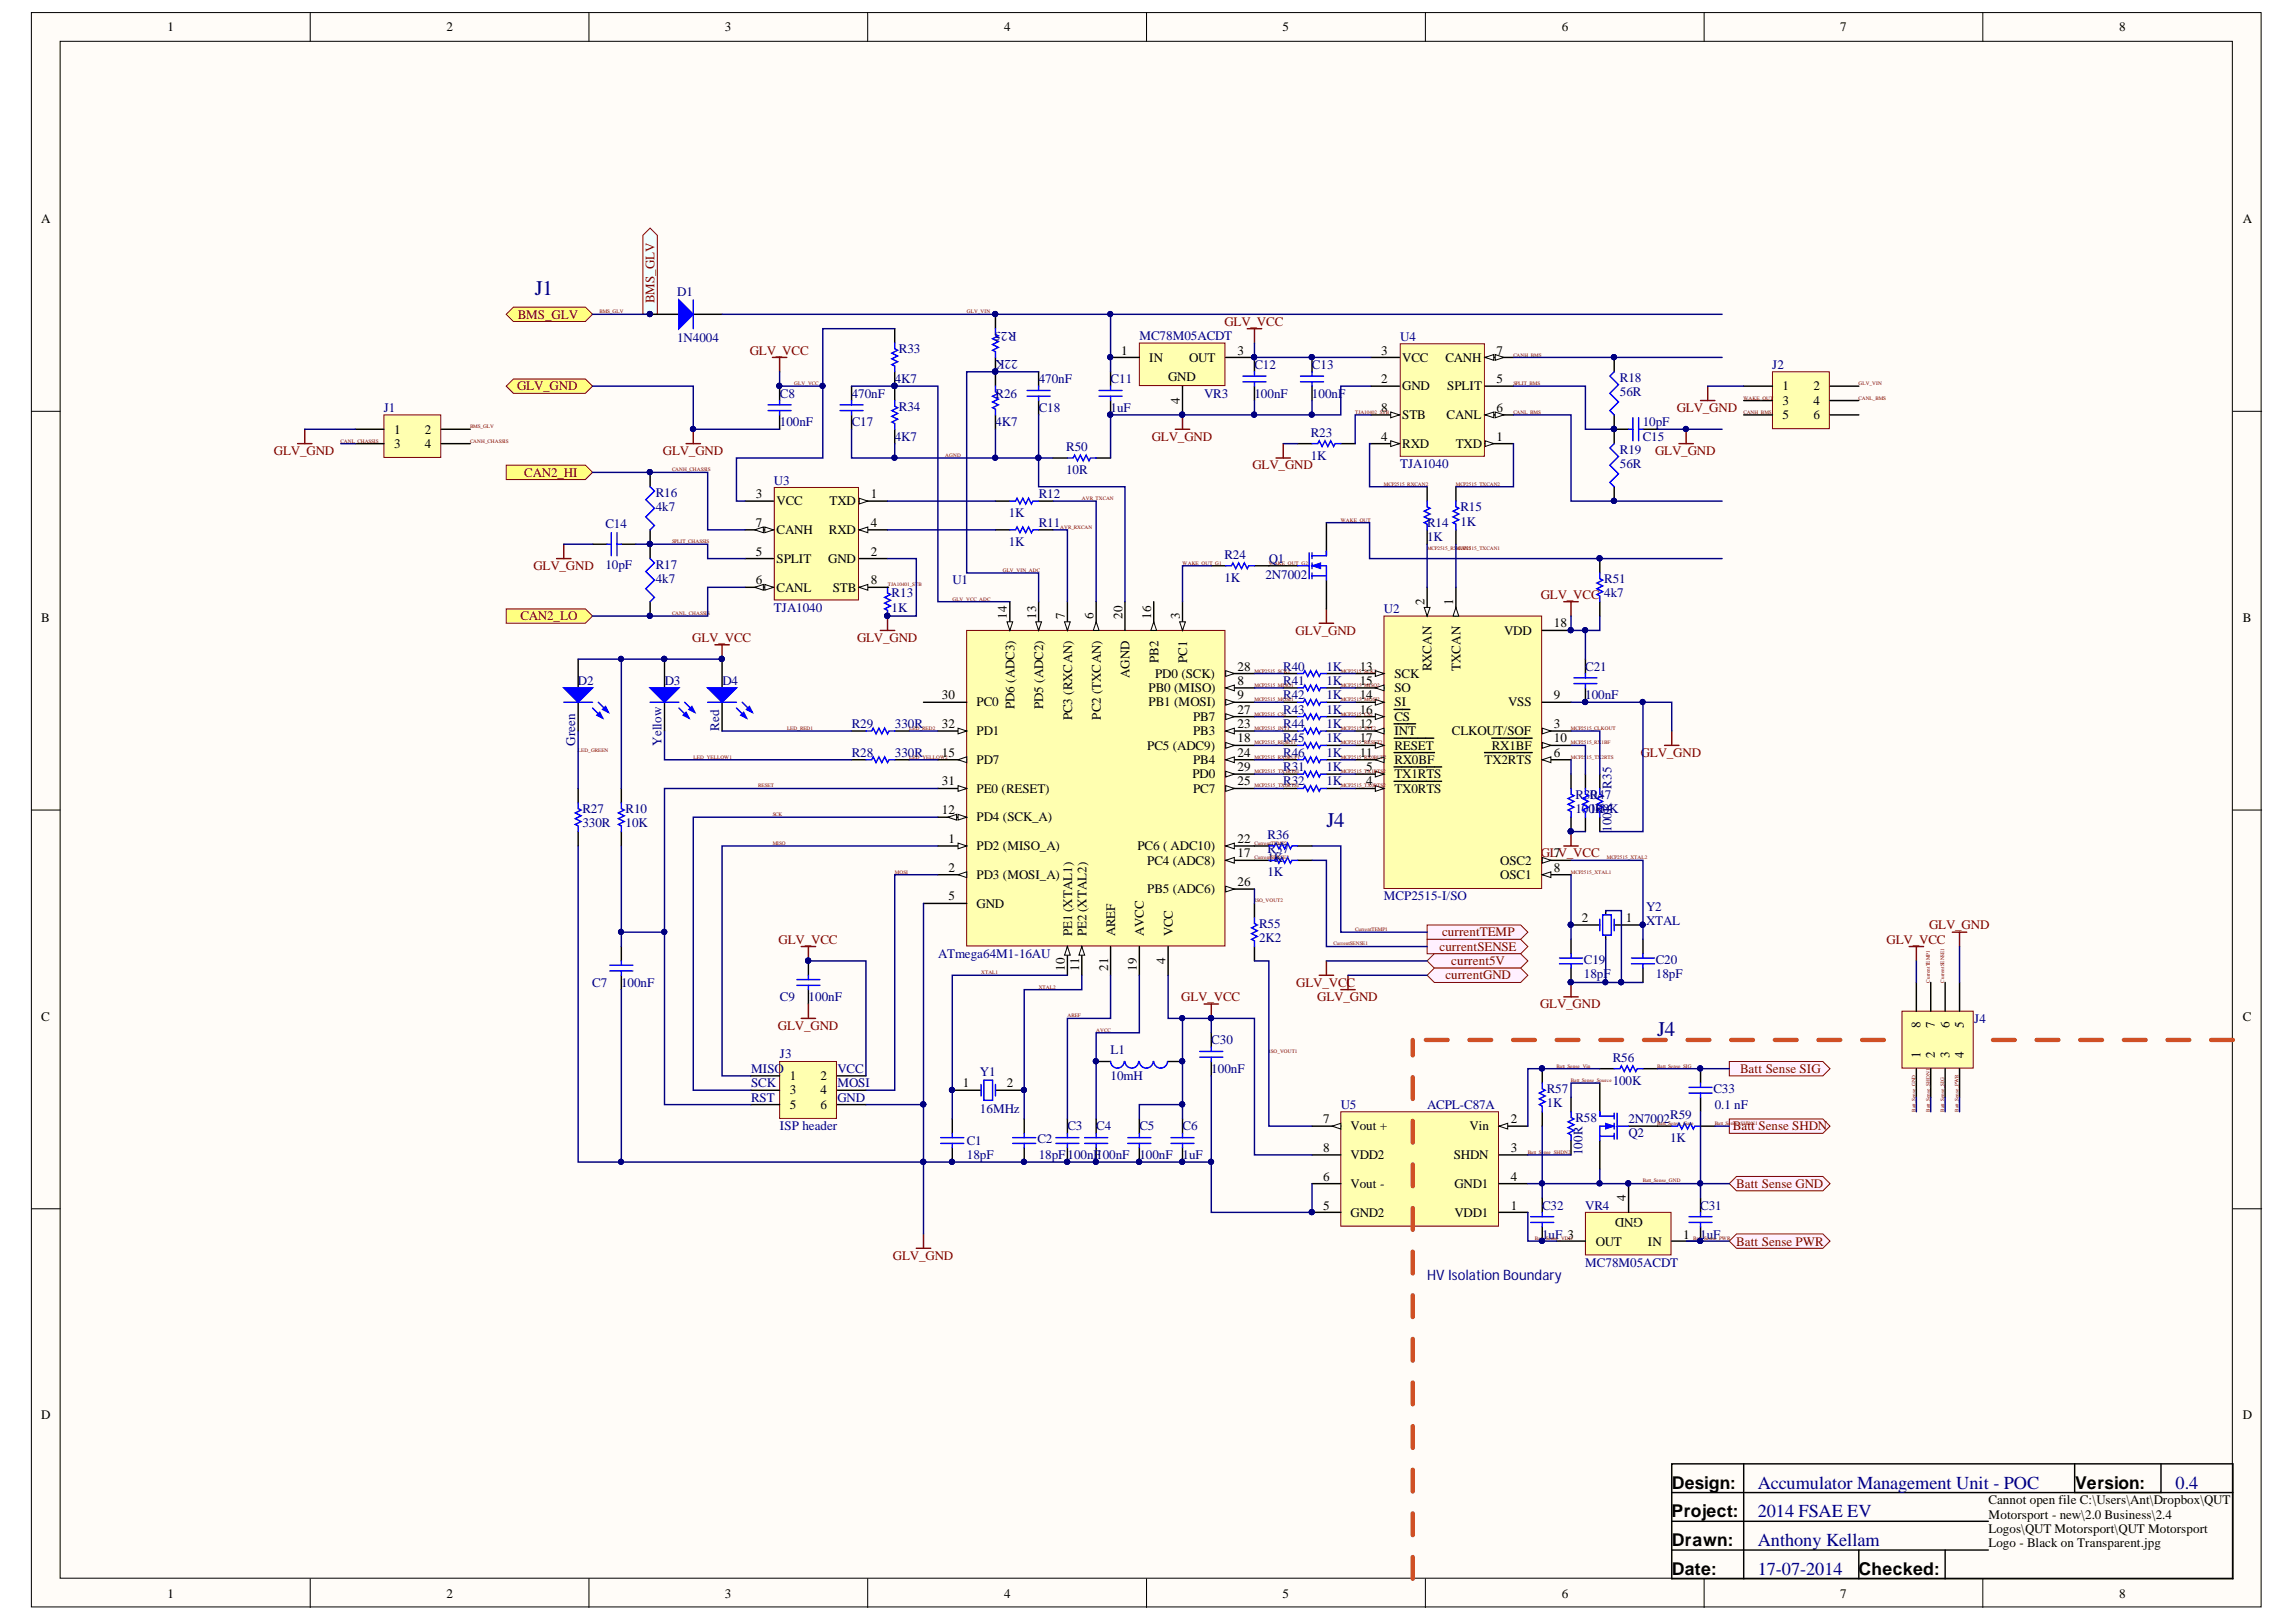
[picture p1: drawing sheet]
<svg xmlns="http://www.w3.org/2000/svg" width="297mm" height="210mm" viewBox="0 0 297 210" stroke-linecap="round" stroke-linejoin="round" font-family="sans-serif">
<defs><g id="words">
<g font-size="2.7" fill="#000080">
<text x="69.2" y="38.2">J1</text>
<text x="171.6" y="107.1">J4</text>
<text x="214.4" y="134">J4</text>
</g>
<g font-size="2.4" fill="#000080">
<text x="227.4" y="196.4">2014 FSAE EV</text>
<text x="227.4" y="192.7">Accumulator Management Unit - POC</text>
<text x="281.5" y="192.7">0.4</text>
<text x="227.4" y="200.1">Anthony Kellam</text>
<text x="227.4" y="203.8">17-07-2014</text>
</g>
<g font-size="2.3">
<text x="216.2" y="196.4">Project:</text>
<text x="216.2" y="192.7">Design:</text>
<text x="268.4" y="192.7">Version:</text>
<text x="216.2" y="200.1">Drawn:</text>
<text x="216.2" y="203.8">Date:</text>
<text x="240.4" y="203.8">Checked:</text>
</g>
<text font-size="1.9" fill="#000080" x="184.6" y="165.7">HV Isolation Boundary</text>
<g font-size="1.7">
<text x="21.7" y="4.1">1</text>
<text x="57.8" y="4.1">2</text>
<text x="93.8" y="4.1">3</text>
<text x="129.9" y="4.1">4</text>
<text x="165.9" y="4.1">5</text>
<text x="202" y="4.1">6</text>
<text x="238.1" y="4.1">7</text>
<text x="274.2" y="4.1">8</text>
<text x="5.3" y="28.9">A</text>
<text x="290.2" y="28.9">A</text>
<text x="145" y="45.9">1</text>
<text x="148.7" y="46.8">IN</text>
<text x="153.8" y="46.8">OUT</text>
<text x="160.1" y="45.9">3</text>
<text x="178.7" y="45.9">3</text>
<text x="181.4" y="46.8">VCC</text>
<text x="187" y="46.8">CANH</text>
<text x="193.6" y="45.9">7</text>
<text x="151.1" y="49.3">GND</text>
<text x="152.7" y="52.3" transform="rotate(-90 152.7 52.3)">4</text>
<text x="178.7" y="49.6">2</text>
<text x="178.7" y="53.3">8</text>
<text x="181.4" y="50.5">GND</text>
<text x="187.2" y="50.5">SPLIT</text>
<text x="193.6" y="49.6">5</text>
<text x="193.6" y="53.3">6</text>
<text x="230.6" y="50.5">1</text>
<text x="230.6" y="52.4">3</text>
<text x="234.6" y="50.5">2</text>
<text x="234.6" y="52.4">4</text>
<text x="51" y="56.1">1</text>
<text x="51" y="58">3</text>
<text x="55" y="56.1">2</text>
<text x="55" y="58">4</text>
<text x="178.7" y="57">4</text>
<text x="181.4" y="54.3">STB</text>
<text x="181.4" y="58">RXD</text>
<text x="187.2" y="54.3">CANL</text>
<text x="188.3" y="58">TXD</text>
<text x="193.6" y="57">1</text>
<text x="230.6" y="54.3">5</text>
<text x="234.6" y="54.3">6</text>
<text x="97.8" y="64.5">3</text>
<text x="100.5" y="65.4">VCC</text>
<text x="107.3" y="65.4">TXD</text>
<text x="112.6" y="64.5">1</text>
<text x="97.8" y="68.2">7</text>
<text x="97.8" y="71.9">5</text>
<text x="100.5" y="69.1">CANH</text>
<text x="107.2" y="69.1">RXD</text>
<text x="112.6" y="71.9">2</text>
<text x="112.6" y="68.2">4</text>
<text x="97.8" y="75.6">6</text>
<text x="100.5" y="72.8">SPLIT</text>
<text x="100.5" y="76.6">CANL</text>
<text x="107.2" y="72.8">GND</text>
<text x="107.7" y="76.6">STB</text>
<text x="112.6" y="75.6">8</text>
<text x="5.3" y="80.5">B</text>
<text x="130.2" y="80.1" transform="rotate(-90 130.2 80.1)">14</text>
<text x="134" y="80.1" transform="rotate(-90 134 80.1)">13</text>
<text x="137.8" y="80.1" transform="rotate(-90 137.8 80.1)">7</text>
<text x="141.5" y="80.1" transform="rotate(-90 141.5 80.1)">6</text>
<text x="145.2" y="80.1" transform="rotate(-90 145.2 80.1)">20</text>
<text x="148.9" y="80.1" transform="rotate(-90 148.9 80.1)">16</text>
<text x="152.7" y="80.1" transform="rotate(-90 152.7 80.1)">3</text>
<text x="184.3" y="78.2" transform="rotate(-90 184.3 78.2)">2</text>
<text x="188" y="78.2" transform="rotate(-90 188 78.2)">1</text>
<text x="194.6" y="82.1">VDD</text>
<text x="201" y="81.2">18</text>
<text x="290.2" y="80.5">B</text>
<text x="146.1" y="87.7" transform="rotate(-90 146.1 87.7)">AGND</text>
<text x="148.6" y="89.6">PB0 (MISO)</text>
<text x="149.4" y="87.7">PD0 (SCK)</text>
<text x="149.9" y="85.8" transform="rotate(-90 149.9 85.8)">PB2</text>
<text x="153.6" y="85.8" transform="rotate(-90 153.6 85.8)">PC1</text>
<text x="160.1" y="88.6">8</text>
<text x="160.1" y="86.8">28</text>
<text x="175.9" y="86.8">13</text>
<text x="175.9" y="88.6">15</text>
<text x="180.4" y="87.7">SCK</text>
<text x="180.4" y="89.6">SO</text>
<text x="185.2" y="86.9" transform="rotate(-90 185.2 86.9)">RXCAN</text>
<text x="188.9" y="86.8" transform="rotate(-90 188.9 86.8)">TXCAN</text>
<text x="121.9" y="94.2">32</text>
<text x="121.9" y="90.5">30</text>
<text x="126.4" y="95.1">PD1</text>
<text x="126.4" y="91.4">PC0</text>
<text x="131.3" y="91.8" transform="rotate(-90 131.3 91.8)">PD6 (ADC3)</text>
<text x="135" y="91.8" transform="rotate(-90 135 91.8)">PD5 (ADC2)</text>
<text x="138.7" y="93.2" transform="rotate(-90 138.7 93.2)">PC3 (RXCAN)</text>
<text x="142.4" y="93.1" transform="rotate(-90 142.4 93.1)">PC2 (TXCAN)</text>
<text x="148.6" y="91.4">PB1 (MOSI)</text>
<text x="154.3" y="95.1">PB3</text>
<text x="154.3" y="93.3">PB7</text>
<text x="160.1" y="90.5">9</text>
<text x="160.1" y="94.2">23</text>
<text x="160.1" y="92.4">27</text>
<text x="175.9" y="94.2">12</text>
<text x="175.9" y="90.5">14</text>
<text x="175.9" y="92.4">16</text>
<text x="180.4" y="95.1">INT</text>
<text x="180.4" y="91.4">SI</text>
<text x="180.4" y="93.3">CS</text>
<text x="187.8" y="95.1">CLKOUT/SOF</text>
<text x="195.1" y="91.4">VSS</text>
<text x="201" y="94.2">3</text>
<text x="201" y="90.5">9</text>
<text x="121.9" y="101.7">31</text>
<text x="121.9" y="97.9">15</text>
<text x="126.4" y="98.9">PD7</text>
<text x="148.4" y="97">PC5 (ADC9)</text>
<text x="154.3" y="100.7">PD0</text>
<text x="154.3" y="98.9">PB4</text>
<text x="160.1" y="99.8">29</text>
<text x="160.1" y="96.1">18</text>
<text x="160.1" y="97.9">24</text>
<text x="160.1" y="101.7">25</text>
<text x="175.9" y="97.9">11</text>
<text x="175.9" y="96.1">17</text>
<text x="176.8" y="101.7">4</text>
<text x="176.8" y="99.8">5</text>
<text x="180.4" y="100.7">TX1RTS</text>
<text x="180.4" y="98.9">RX0BF</text>
<text x="180.4" y="97">RESET</text>
<text x="192.1" y="98.9">TX2RTS</text>
<text x="193" y="97">RX1BF</text>
<text x="201" y="97.9">6</text>
<text x="201" y="96.1">10</text>
<text x="121.9" y="105.4">12</text>
<text x="126.4" y="102.6">PE0 (RESET)</text>
<text x="126.4" y="106.3">PD4 (SCK_A)</text>
<text x="154.3" y="102.6">PC7</text>
<text x="180.4" y="102.6">TX0RTS</text>
<text x="122.7" y="109.1">1</text>
<text x="122.7" y="112.8">2</text>
<text x="126.4" y="110">PD2 (MISO_A)</text>
<text x="126.4" y="113.7">PD3 (MOSI_A)</text>
<text x="147.2" y="110">PC6 ( ADC10)</text>
<text x="148.4" y="111.9">PC4 (ADC8)</text>
<text x="160.1" y="110.9">17</text>
<text x="160.1" y="109.1">22</text>
<text x="194.1" y="111.9">OSC2</text>
<text x="194.1" y="113.7">OSC1</text>
<text x="201" y="112.8">8</text>
<text x="122.7" y="116.5">5</text>
<text x="126.4" y="117.5">GND</text>
<text x="148.4" y="115.6">PB5 (ADC6)</text>
<text x="160.1" y="114.7">26</text>
<text x="204.7" y="119.3">2</text>
<text x="210.3" y="119.3">1</text>
<text x="137.8" y="125.6" transform="rotate(-90 137.8 125.6)">10</text>
<text x="138.7" y="121.2" transform="rotate(-90 138.7 121.2)">PE1 (XTAL1)</text>
<text x="139.6" y="125.6" transform="rotate(-90 139.6 125.6)">11</text>
<text x="140.6" y="121.2" transform="rotate(-90 140.6 121.2)">PE2 (XTAL2)</text>
<text x="143.3" y="125.6" transform="rotate(-90 143.3 125.6)">21</text>
<text x="144.3" y="121.2" transform="rotate(-90 144.3 121.2)">AREF</text>
<text x="147.1" y="125.6" transform="rotate(-90 147.1 125.6)">19</text>
<text x="148" y="121.2" transform="rotate(-90 148 121.2)">AVCC</text>
<text x="150.8" y="124.8" transform="rotate(-90 150.8 124.8)">4</text>
<text x="151.7" y="121.2" transform="rotate(-90 151.7 121.2)">VCC</text>
<text x="5.3" y="132.2">C</text>
<text x="248.5" y="137" transform="rotate(-90 248.5 137)">1</text>
<text x="248.5" y="133" transform="rotate(-90 248.5 133)">8</text>
<text x="250.3" y="137" transform="rotate(-90 250.3 137)">2</text>
<text x="250.3" y="133" transform="rotate(-90 250.3 133)">7</text>
<text x="252.2" y="137" transform="rotate(-90 252.2 137)">3</text>
<text x="252.2" y="133" transform="rotate(-90 252.2 133)">6</text>
<text x="254.1" y="137" transform="rotate(-90 254.1 137)">4</text>
<text x="254.1" y="133" transform="rotate(-90 254.1 133)">5</text>
<text x="290.2" y="132.2">C</text>
<text x="102.2" y="139.8">1</text>
<text x="102.2" y="141.6">3</text>
<text x="102.2" y="143.5">5</text>
<text x="106.1" y="139.8">2</text>
<text x="106.1" y="141.6">4</text>
<text x="106.1" y="143.5">6</text>
<text x="124.6" y="140.7">1</text>
<text x="130.2" y="140.7">2</text>
<text x="171.2" y="145.3">7</text>
<text x="171.2" y="149.1">8</text>
<text x="174.7" y="146.3">Vout +</text>
<text x="174.7" y="150">VDD2</text>
<text x="188.1" y="150">SHDN</text>
<text x="190.1" y="146.3">Vin</text>
<text x="195.4" y="145.3">2</text>
<text x="195.4" y="149.1">3</text>
<text x="171.2" y="152.8">6</text>
<text x="174.7" y="153.7">Vout -</text>
<text x="188.2" y="153.7">GND1</text>
<text x="195.4" y="152.8">4</text>
<text x="210.3" y="155.4" transform="rotate(-90 210.3 155.4)">4</text>
<text x="171.2" y="156.6">5</text>
<text x="174.7" y="157.5">GND2</text>
<text x="188.2" y="157.5">VDD1</text>
<text x="195.4" y="156.6">1</text>
<text x="206.4" y="161.2">OUT</text>
<text x="212.5" y="157.6" transform="rotate(-180 212.5 157.6)">GND</text>
<text x="213.2" y="161.2">IN</text>
<text x="217.8" y="160.3">1</text>
<text x="5.3" y="183.7">D</text>
<text x="290.2" y="183.7">D</text>
<text x="257.3" y="194.7">Cannot open file C:\Users\Ant\Dropbox\QUT</text>
<text x="257.3" y="196.5">Motorsport - new\2.0 Business\2.4</text>
<text x="257.3" y="198.4">Logos\QUT Motorsport\QUT Motorsport</text>
<text x="257.3" y="200.3">Logo - Black on Transparent.jpg</text>
<text x="21.7" y="206.8">1</text>
<text x="57.8" y="206.8">2</text>
<text x="93.8" y="206.8">3</text>
<text x="129.9" y="206.8">4</text>
<text x="165.9" y="206.8">5</text>
<text x="202" y="206.8">6</text>
<text x="238.1" y="206.8">7</text>
<text x="274.2" y="206.8">8</text>
</g>
<g font-size="1.7" fill="#800000">
<text x="67" y="41.2">BMS_GLV</text>
<text x="84.7" y="39.2" transform="rotate(-90 84.7 39.2)">BMS_GLV</text>
<text x="97" y="45.9">GLV_VCC</text>
<text x="158.4" y="42.2">GLV_VCC</text>
<text x="66.9" y="50.5">GLV_GND</text>
<text x="216.9" y="53.3">GLV_GND</text>
<text x="35.4" y="58.9">GLV_GND</text>
<text x="85.8" y="58.9">GLV_GND</text>
<text x="149" y="57">GLV_GND</text>
<text x="214.1" y="58.9">GLV_GND</text>
<text x="67.8" y="61.7">CAN2_HI</text>
<text x="162" y="60.8">GLV_GND</text>
<text x="69" y="73.8">GLV_GND</text>
<text x="199.3" y="77.5">GLV_VCC 4k7</text>
<text x="67.3" y="80.3">CAN2_LO</text>
<text x="89.6" y="83.1">GLV_VCC</text>
<text x="110.9" y="83.1">GLV_GND</text>
<text x="167.6" y="82.1">GLV_GND</text>
<text x="212.3" y="97.9">GLV_GND</text>
<text x="199.3" y="110.9">GL7V_VCC</text>
<text x="100.7" y="122.1">GLV_VCC</text>
<text x="186.2" y="123">currentSENSE</text>
<text x="186.6" y="121.2">currentTEMP</text>
<text x="187.7" y="124.9">current5V</text>
<text x="244.1" y="122.1">GLV_VCC</text>
<text x="249.6" y="120.2">GLV_GND</text>
<text x="152.8" y="129.5">GLV_VCC</text>
<text x="167.7" y="127.7">GLV_VCC</text>
<text x="170.4" y="129.5">GLV_GND</text>
<text x="187" y="126.7">currentGND</text>
<text x="199.3" y="130.5">GLV_GND</text>
<text x="100.6" y="133.3">GLV_GND</text>
<text x="225.1" y="138.8">Batt Sense SIG</text>
<text x="224.2" y="146.3">Batt Sense SHDN</text>
<text x="224.6" y="153.7">Batt Sense GND</text>
<text x="224.6" y="161.2">Batt Sense PWR</text>
<text x="115.5" y="163.1">GLV_GND</text>
</g>
<g font-size="1.7" fill="#000080">
<text x="87.6" y="38.3">D1</text>
<text x="87.6" y="44.3">1N4004</text>
<text x="116.3" y="45.7">R33</text>
<text x="131.5" y="42.9" transform="rotate(-180 131.5 42.9)">R25</text>
<text x="131.7" y="46.6" transform="rotate(-180 131.7 46.6)">22K</text>
<text x="147.4" y="44">MC78M05ACDT</text>
<text x="162.3" y="47.7">C12</text>
<text x="169.7" y="47.7">C13</text>
<text x="181.2" y="44.1">U4</text>
<text x="229.3" y="47.7">J2</text>
<text x="49.6" y="53.3">J1</text>
<text x="100.9" y="51.5">C8</text>
<text x="110.2" y="51.5">470nF</text>
<text x="115.8" y="49.6">4K7</text>
<text x="116.3" y="53.2">R34</text>
<text x="128.8" y="51.5">R26</text>
<text x="134.4" y="49.6">470nF</text>
<text x="134.4" y="53.3">C18</text>
<text x="143.7" y="53.3">1uF</text>
<text x="143.7" y="49.6">C11</text>
<text x="155.8" y="51.5">VR3</text>
<text x="162.3" y="51.5">100nF</text>
<text x="169.7" y="51.5">100nF</text>
<text x="209.6" y="51.3">56R</text>
<text x="209.6" y="49.4">R18</text>
<text x="100.9" y="55.2">100nF</text>
<text x="110.2" y="55.2">C17</text>
<text x="115.8" y="57">4K7</text>
<text x="128.8" y="55.2">4K7</text>
<text x="137.9" y="58.4">R50</text>
<text x="169.6" y="59.5">1K</text>
<text x="169.6" y="56.5">R23</text>
<text x="209.6" y="58.7">R19</text>
<text x="212.5" y="55.2">10pF</text>
<text x="212.5" y="57">C15</text>
<text x="84.8" y="64.3">R16</text>
<text x="100.1" y="62.7">U3</text>
<text x="134.4" y="64.5">R12</text>
<text x="137.9" y="61.3">10R</text>
<text x="181.2" y="60.6">TJA1040</text>
<text x="209.6" y="60.6">56R</text>
<text x="78.3" y="68.4">C14</text>
<text x="84.8" y="66.2">4k7</text>
<text x="130.5" y="66.9">1K</text>
<text x="130.5" y="70.6">1K</text>
<text x="134.4" y="68.2">R11</text>
<text x="184.6" y="70.1">1K</text>
<text x="184.6" y="68.2">R14</text>
<text x="188.9" y="68">1K</text>
<text x="188.9" y="66.2">R15</text>
<text x="78.3" y="73.6">10pF</text>
<text x="84.8" y="75.5">4k7</text>
<text x="84.8" y="73.6">R17</text>
<text x="115.4" y="77.3">R13</text>
<text x="123.2" y="75.6">U1</text>
<text x="158.4" y="75.3">1K</text>
<text x="158.4" y="72.3">R24</text>
<text x="163.7" y="75">2N7002</text>
<text x="164.2" y="72.8">Q1</text>
<text x="207.5" y="75.5">R51</text>
<text x="100.1" y="79.2">TJA1040</text>
<text x="115.4" y="79.2">1K</text>
<text x="179" y="79.3">U2</text>
<text x="74.8" y="88.6">D2</text>
<text x="86" y="88.6">D3</text>
<text x="93.5" y="88.6">D4</text>
<text x="166" y="86.8">R40</text>
<text x="166" y="88.6">R41</text>
<text x="171.6" y="86.8">1K</text>
<text x="171.6" y="88.6">1K</text>
<text x="205.1" y="86.8">C21</text>
<text x="93" y="94.6" transform="rotate(-90 93 94.6)">Red</text>
<text x="110.2" y="94.2">R29</text>
<text x="115.8" y="94.2">330R</text>
<text x="166" y="90.5">R42</text>
<text x="166" y="92.4">R43</text>
<text x="166" y="94.2">R44</text>
<text x="171.6" y="90.5">1K</text>
<text x="171.6" y="92.4">1K</text>
<text x="171.6" y="94.2">1K</text>
<text x="205.1" y="90.5">100nF</text>
<text x="74.4" y="96.5" transform="rotate(-90 74.4 96.5)">Green</text>
<text x="85.6" y="96.5" transform="rotate(-90 85.6 96.5)">Yellow</text>
<text x="110.2" y="97.9">R28</text>
<text x="115.8" y="97.9">330R</text>
<text x="166" y="99.8">R31</text>
<text x="166" y="101.7">R32</text>
<text x="166" y="96.1">R45</text>
<text x="166" y="97.9">R46</text>
<text x="171.6" y="99.8">1K</text>
<text x="171.6" y="101.7">1K</text>
<text x="171.6" y="96.1">1K</text>
<text x="171.6" y="97.9">1K</text>
<text x="75.4" y="107.1">330R</text>
<text x="75.4" y="105.2">R27</text>
<text x="80.9" y="107.1">10K</text>
<text x="80.9" y="105.2">R10</text>
<text x="203.8" y="105.2">100K</text>
<text x="203.8" y="103.3">R30</text>
<text x="205.7" y="105.2">100K</text>
<text x="205.7" y="103.3">R47</text>
<text x="208.5" y="107.7" transform="rotate(-90 208.5 107.7)">100K</text>
<text x="208.5" y="102.1" transform="rotate(-90 208.5 102.1)">R35</text>
<text x="164" y="113.4">1K</text>
<text x="164" y="110.4">R37</text>
<text x="164" y="111.5">1K</text>
<text x="164" y="108.6">R36</text>
<text x="179" y="116.5">MCP2515-I/SO</text>
<text x="213" y="117.9">Y2</text>
<text x="213" y="119.7">XTAL</text>
<text x="121.4" y="124">ATmega64M1-16AU</text>
<text x="162.9" y="121.9">2K2</text>
<text x="162.9" y="120.1">R55</text>
<text x="204.9" y="124.7">C19</text>
<text x="214.2" y="124.7">C20</text>
<text x="76.6" y="127.7">C7</text>
<text x="80.3" y="127.7">100nF</text>
<text x="100.9" y="129.5">C9</text>
<text x="104.6" y="129.5">100nF</text>
<text x="204.9" y="126.6">18pF</text>
<text x="214.2" y="126.6">18pF</text>
<text x="100.9" y="137">J3</text>
<text x="143.7" y="136.5">L1</text>
<text x="156.7" y="135.1">C30</text>
<text x="208.6" y="137.4">R56</text>
<text x="255.4" y="132.3">J4</text>
<text x="97.2" y="140.7">SCK</text>
<text x="97.2" y="142.5">RST</text>
<text x="97.2" y="138.8">MISO</text>
<text x="108.3" y="140.7">MOSI</text>
<text x="108.3" y="142.5">GND</text>
<text x="108.3" y="138.8">VCC</text>
<text x="126.8" y="139.3">Y1</text>
<text x="143.7" y="139.8">10mH</text>
<text x="156.7" y="138.8">100nF</text>
<text x="173.5" y="143.5">U5</text>
<text x="184.6" y="143.5">ACPL-C87A</text>
<text x="200.1" y="143.3">1K</text>
<text x="200.1" y="141.4">R57</text>
<text x="208.6" y="140.3">100K</text>
<text x="221.7" y="141.4">C33</text>
<text x="221.8" y="143.5">0.1 nF</text>
<text x="100.9" y="146.3">ISP header</text>
<text x="125.1" y="150">18pF</text>
<text x="125.1" y="148.1">C1</text>
<text x="126.8" y="144.1">16MHz</text>
<text x="134.2" y="148">C2</text>
<text x="134.4" y="150">18pF100nF100nF</text>
<text x="138.1" y="146.3">C3</text>
<text x="141.8" y="146.3">C4</text>
<text x="147.4" y="150">100nF</text>
<text x="147.4" y="146.3">C5</text>
<text x="153" y="150">1uF</text>
<text x="153" y="146.3">C6</text>
<text x="203.8" y="145.2">R58</text>
<text x="204.7" y="149.5" transform="rotate(-90 204.7 149.5)">100R</text>
<text x="210.7" y="147.2">Q2</text>
<text x="210.7" y="145.3">2N7002</text>
<text x="216.1" y="147.8">1K</text>
<text x="216.1" y="144.8">R59</text>
<text x="199.5" y="160.3">1uF 3</text>
<text x="199.5" y="156.6">C32</text>
<text x="205.1" y="156.6">VR4</text>
<text x="220" y="160.3">1uF</text>
<text x="220" y="156.6">C31</text>
<text x="205.1" y="164">MC78M05ACDT</text>
</g>
<g font-size=".7" fill="#800000">
<text x="77.6" y="40.6">BMS_GLV</text>
<text x="125.1" y="40.6">GLV_VIN</text>
<text x="195.8" y="46.1">CANH_BMS</text>
<text x="102.8" y="49.9">GLV_VCC</text>
<text x="175.3" y="53.6">TJA10402_STB</text>
<text x="195.8" y="49.9">SPLIT_BMS</text>
<text x="195.8" y="53.6">CANL_BMS</text>
<text x="225.6" y="51.7">WAKE_OUT</text>
<text x="225.6" y="53.6">CANH_BMS</text>
<text x="240.4" y="49.9">GLV_VIN</text>
<text x="240.4" y="51.7">CANL_BMS</text>
<text x="44.1" y="57.3">CANL_CHASSIS</text>
<text x="60.8" y="55.4">BMS_GLV</text>
<text x="60.8" y="57.3">CANH_CHASSIS</text>
<text x="122.3" y="59.2">AGND</text>
<text x="86.9" y="61">CANH_CHASSIS</text>
<text x="140" y="64.7">AVR_TXCAN</text>
<text x="179" y="62.9">MCP2515_RXCAN2</text>
<text x="188.3" y="62.9">MCP2515_TXCAN2</text>
<text x="86.9" y="70.3">SPLIT_CHASSIS</text>
<text x="137.2" y="68.4">AVR_RXCAN</text>
<text x="173.5" y="67.5">WAKE_OUT</text>
<text x="184.6" y="71.2">MCP2515_RXCAN1</text>
<text x="188.3" y="71.2">MCP2515_TXCAN1</text>
<text x="114.8" y="75.9">TJA10401_STB</text>
<text x="123.2" y="77.7">GLV_VCC_ADC</text>
<text x="129.7" y="74">GLV_VIN_ADC</text>
<text x="153" y="73.1">WAKE_OUT_G1</text>
<text x="164.2" y="73.1">WAKE_OUT_G2</text>
<text x="86.9" y="79.6">CANL_CHASSIS</text>
<text x="162.3" y="87">MCP2515_SCK1</text>
<text x="162.3" y="88.9">MCP2515_MISO1</text>
<text x="173.5" y="87">MCP2515_SCK2</text>
<text x="173.5" y="88.9">MCP2515_MISO2</text>
<text x="101.8" y="94.5">LED_RED1</text>
<text x="117.6" y="94.5">LED_RED2</text>
<text x="162.3" y="90.8">MCP2515_MOSI1</text>
<text x="162.3" y="92.6">MCP2515_CS1</text>
<text x="162.3" y="94.5">MCP2515_INT1</text>
<text x="173.5" y="90.8">MCP2515_MOSI2</text>
<text x="173.5" y="92.6">MCP2515_CS2</text>
<text x="173.5" y="94.5">MCP2515_INT2</text>
<text x="203.2" y="94.5">MCP2515_CLKOUT</text>
<text x="74.8" y="97.3">LED_GREEN</text>
<text x="89.7" y="98.2">LED_YELLOW1</text>
<text x="98.1" y="101.9">RESET</text>
<text x="117.6" y="98.2">LED_YELLOW2</text>
<text x="162.3" y="96.3">MCP2515_RESET1</text>
<text x="162.3" y="98.2">MCP2515_RX0BUF1</text>
<text x="162.3" y="100">MCP2515_TX1RTS1</text>
<text x="162.3" y="101.9">MCP2515_TX0RTS1</text>
<text x="173.5" y="96.3">MCP2515_RESET2</text>
<text x="173.5" y="98.2">MCP2515_RX0BUF2</text>
<text x="173.5" y="100">MCP2515_TX1RTS2</text>
<text x="173.5" y="101.9">MCP2515_TX0RTS2</text>
<text x="203.2" y="96.3">MCP2515_RX1BF</text>
<text x="203.2" y="98.2">MCP2515_TX2RTS</text>
<text x="100" y="105.6">SCK</text>
<text x="100" y="109.3">MISO</text>
<text x="115.8" y="113.1">MOSI</text>
<text x="162.3" y="111.2">CurrentSENSE2</text>
<text x="162.3" y="109.3">CurrentTEMP2</text>
<text x="203.2" y="113.1">MCP2515_XTAL1</text>
<text x="207.9" y="111.2">MCP2515_XTAL2</text>
<text x="162.3" y="116.8">ISO_VOUT2</text>
<text x="172.5" y="122.4">CurrentSENSE1</text>
<text x="175.3" y="120.5">CurrentTEMP1</text>
<text x="126.9" y="126.1">XTAL1</text>
<text x="134.4" y="127.9">XTAL2</text>
<text x="138.1" y="131.6">AREF</text>
<text x="249.7" y="127.2" transform="rotate(-90 249.7 127.2)">CurrentTEMP1</text>
<text x="251.5" y="127.2" transform="rotate(-90 251.5 127.2)">CurrentSENSE1</text>
<text x="141.8" y="133.5">AVCC</text>
<text x="164.2" y="136.3">ISO_VOUT1</text>
<text x="201.4" y="138.2">Batt_Sense_Vin</text>
<text x="203.2" y="140">Batt_Sense_Source</text>
<text x="214.4" y="138.2">Batt_Sense_SIG</text>
<text x="247.8" y="143.9" transform="rotate(-90 247.8 143.9)">Batt_Sense_GND</text>
<text x="249.7" y="143.9" transform="rotate(-90 249.7 143.9)">Batt_Sense_SHDN1</text>
<text x="251.5" y="143.9" transform="rotate(-90 251.5 143.9)">Batt_Sense_SIG</text>
<text x="253.4" y="143.9" transform="rotate(-90 253.4 143.9)">Batt_Sense_PWR</text>
<text x="197.6" y="149.3">Batt_Se</text>
<text x="199.8" y="149.3">nse_SHDN2</text>
<text x="214.4" y="145.6">Batt_Sense_Gate</text>
<text x="221.8" y="145.6">Batt_Sense_SHDN1</text>
<text x="212.5" y="153">Batt_Sense_GND</text>
<text x="198.6" y="160.5">Batt_Sense_VDD</text>
<text x="219" y="160.5">Batt_Sense_PWR</text>
</g>
</g></defs>
<g fill="#fffcf8" stroke="#000" stroke-width=".13">
<path d="M4.1 1.6h288.4v206.4h-288.4z"/>
<path d="M7.8 5.3h281v198.9h-281z"/>
</g>
<g fill="none" stroke="#000" stroke-width=".13">
<path d="M40.1 1.6v3.7M76.2 1.6v3.7M112.3 1.6v3.7M148.3 1.6v3.7M184.4 1.6v3.7M220.5 1.6v3.7M256.5 1.6v3.7M4.1 53.2h3.7M288.9 53.2h3.7M4.1 104.8h3.7M288.9 104.8h3.7M4.1 156.4h3.7"/>
<path d="M288.9 156.4h3.7M40.1 204.3v3.7M76.2 204.3v3.7M112.3 204.3v3.7M148.3 204.3v3.7M184.4 204.3v3.7M220.5 204.3v3.7M256.5 204.3v3.7"/>
</g>
<path d="M216.3 193.2h72.6M216.3 196.9h40.9M225.6 189.4v14.9M268.4 189.4v3.8h11.2v-3.8M288.9 189.4h-72.6v14.9M216.3 200.6h40.9M240.5 200.6v3.7M251.6 200.6v3.7" fill="none" stroke="#000" stroke-width=".19"/>
<path d="M125.1 81.6h33.4v40.8h-33.4z" fill="#ffffb0" stroke="#800000" stroke-width=".13"/>
<path d="M158.6 100.2h3.7" fill="none" stroke="#000" stroke-width=".19"/>
<path d="M158.6 99.8l1.1 .4-1.1 .4z" fill="#fffcf8"/>
<path d="M158.6 99.8l1.1 .4-1.1 .4z" fill="none" stroke="#000" stroke-width=".13"/>
<path d="M121.3 102h3.8" fill="none" stroke="#000" stroke-width=".19"/>
<path d="M123.9 101.7l1.2 .3-1.2 .4z" fill="#fffcf8"/>
<path d="M123.9 101.7l1.2 .3-1.2 .4z" fill="none" stroke="#000" stroke-width=".13"/>
<path d="M121.3 94.6h3.8" fill="none" stroke="#000" stroke-width=".19"/>
<path d="M123.9 94.2l1.2 .4-1.2 .4z" fill="#fffcf8"/>
<path d="M123.9 94.2l1.2 .4-1.2 .4z" fill="none" stroke="#000" stroke-width=".13"/>
<path d="M121.3 109.5h3.8" fill="none" stroke="#000" stroke-width=".19"/>
<path d="M123.9 109.1l1.2 .4-1.2 .3z" fill="#fffcf8"/>
<path d="M123.9 109.1l1.2 .4-1.2 .3z" fill="none" stroke="#000" stroke-width=".13"/>
<path d="M121.3 113.2h3.8" fill="none" stroke="#000" stroke-width=".19"/>
<path d="M123.9 113.2l1.2-.4v.8z" fill="#fffcf8"/>
<path d="M123.9 113.2l1.2-.4v.8z" fill="none" stroke="#000" stroke-width=".13"/>
<path d="M141.8 77.9v3.7" fill="none" stroke="#000" stroke-width=".19"/>
<path d="M141.8 80.5l.4 1.1h-.8z" fill="#fffcf8"/>
<path d="M141.8 80.5l.4 1.1h-.8z" fill="none" stroke="#000" stroke-width=".13"/>
<path d="M138.1 77.9v3.7" fill="none" stroke="#000" stroke-width=".19"/>
<path d="M137.7 80.5h.8l-.4 1.1z" fill="#fffcf8"/>
<path d="M137.7 80.5h.8l-.4 1.1z" fill="none" stroke="#000" stroke-width=".13"/>
<path d="M158.6 89h3.7" fill="none" stroke="#000" stroke-width=".19"/>
<path d="M158.6 89l1.1-.3v.7z" fill="#fffcf8"/>
<path d="M158.6 89l1.1-.3v.7z" fill="none" stroke="#000" stroke-width=".13"/>
<path d="M158.6 90.9h3.7" fill="none" stroke="#000" stroke-width=".19"/>
<path d="M158.6 90.5l1.1 .4-1.1 .4z" fill="#fffcf8"/>
<path d="M158.6 90.5l1.1 .4-1.1 .4z" fill="none" stroke="#000" stroke-width=".13"/>
<path d="M138.1 122.5v3.7" fill="none" stroke="#000" stroke-width=".19"/>
<path d="M138.1 122.5l.4 1.1h-.8z" fill="#fffcf8"/>
<path d="M138.1 122.5l.4 1.1h-.8z" fill="none" stroke="#000" stroke-width=".13"/>
<path d="M140 122.5v3.7" fill="none" stroke="#000" stroke-width=".19"/>
<path d="M140 122.5l.3 1.1h-.7z" fill="#fffcf8"/>
<path d="M140 122.5l.3 1.1h-.7z" fill="none" stroke="#000" stroke-width=".13"/>
<path d="M121.3 105.8h3.8" fill="none" stroke="#000" stroke-width=".19"/>
<path d="M123.9 105.4l1.2 .4-1.2 .3z" fill="#fffcf8"/>
<path d="M123.9 105.4l1.2 .4-1.2 .3z" fill="none" stroke="#000" stroke-width=".13"/>
<path d="M122.6 105.8l1.2-.4v.7z" fill="#fffcf8"/>
<path d="M122.6 105.8l1.2-.4v.7z" fill="none" stroke="#000" stroke-width=".13"/>
<path d="M134.4 77.9v3.7" fill="none" stroke="#000" stroke-width=".19"/>
<path d="M134 80.5h.7l-.3 1.1z" fill="#fffcf8"/>
<path d="M134 80.5h.7l-.3 1.1z" fill="none" stroke="#000" stroke-width=".13"/>
<path d="M130.6 77.9v3.7" fill="none" stroke="#000" stroke-width=".19"/>
<path d="M130.3 80.5h.7l-.4 1.1z" fill="#fffcf8"/>
<path d="M130.3 80.5h.7l-.4 1.1z" fill="none" stroke="#000" stroke-width=".13"/>
<path d="M121.3 98.3h3.8" fill="none" stroke="#000" stroke-width=".19"/>
<path d="M123.9 98.3l1.2-.4v.8z" fill="#fffcf8"/>
<path d="M123.9 98.3l1.2-.4v.8z" fill="none" stroke="#000" stroke-width=".13"/>
<path d="M149.3 77.9v3.7" fill="none" stroke="#000" stroke-width=".19"/>
<path d="M149.3 80.5l.3 1.1h-.7z" fill="#fffcf8"/>
<path d="M149.3 80.5l.3 1.1h-.7z" fill="none" stroke="#000" stroke-width=".13"/>
<path d="M158.6 111.3h3.7" fill="none" stroke="#000" stroke-width=".19"/>
<path d="M158.6 111.3l1.1-.3v.7z" fill="#fffcf8"/>
<path d="M158.6 111.3l1.1-.3v.7z" fill="none" stroke="#000" stroke-width=".13"/>
<path d="M158.6 96.5h3.7" fill="none" stroke="#000" stroke-width=".19"/>
<path d="M158.6 96.1l1.1 .4-1.1 .3z" fill="#fffcf8"/>
<path d="M158.6 96.1l1.1 .4-1.1 .3z" fill="none" stroke="#000" stroke-width=".13"/>
<path d="M145.5 77.9v3.7M158.6 94.6h3.7M143.7 122.5v3.7" fill="none" stroke="#000" stroke-width=".19"/>
<path d="M158.6 94.6l1.1-.4v.8z" fill="#fffcf8"/>
<path d="M158.6 94.6l1.1-.4v.8z" fill="none" stroke="#000" stroke-width=".13"/>
<path d="M158.6 98.3h3.7" fill="none" stroke="#000" stroke-width=".19"/>
<path d="M158.6 98.3l1.1-.4v.8z" fill="#fffcf8"/>
<path d="M158.6 98.3l1.1-.4v.8z" fill="none" stroke="#000" stroke-width=".13"/>
<path d="M158.6 102h3.7" fill="none" stroke="#000" stroke-width=".19"/>
<path d="M158.6 101.7l1.1 .3-1.1 .4z" fill="#fffcf8"/>
<path d="M158.6 101.7l1.1 .3-1.1 .4z" fill="none" stroke="#000" stroke-width=".13"/>
<path d="M158.6 115.1h3.7" fill="none" stroke="#000" stroke-width=".19"/>
<path d="M158.6 114.7l1.1 .4-1.1 .3z" fill="#fffcf8"/>
<path d="M158.6 114.7l1.1 .4-1.1 .3z" fill="none" stroke="#000" stroke-width=".13"/>
<path d="M158.6 92.7h3.7" fill="none" stroke="#000" stroke-width=".19"/>
<path d="M158.6 92.4l1.1 .3-1.1 .4z" fill="#fffcf8"/>
<path d="M158.6 92.4l1.1 .3-1.1 .4z" fill="none" stroke="#000" stroke-width=".13"/>
<path d="M158.6 87.2h3.7" fill="none" stroke="#000" stroke-width=".19"/>
<path d="M158.6 86.8l1.1 .4-1.1 .3z" fill="#fffcf8"/>
<path d="M158.6 86.8l1.1 .4-1.1 .3z" fill="none" stroke="#000" stroke-width=".13"/>
<path d="M153 77.9v3.7" fill="none" stroke="#000" stroke-width=".19"/>
<path d="M152.6 80.5h.8l-.4 1.1z" fill="#fffcf8"/>
<path d="M152.6 80.5h.8l-.4 1.1z" fill="none" stroke="#000" stroke-width=".13"/>
<path d="M158.6 109.5h3.7M147.4 122.5v3.7M151.1 122.5v3.7" fill="none" stroke="#000" stroke-width=".19"/>
<path d="M158.6 109.5l1.1-.4v.7z" fill="#fffcf8"/>
<path d="M158.6 109.5l1.1-.4v.7z" fill="none" stroke="#000" stroke-width=".13"/>
<path d="M119.5 90.9h5.6M119.5 116.9h5.6" fill="none" stroke="#000" stroke-width=".19"/>
<path d="M100.9 137.4h7.3v7.3h-7.3z" fill="#ffffb0" stroke="#800000" stroke-width=".13"/>
<g fill="none" stroke="#000" stroke-width=".19">
<path d="M100.9 50v1.8M100.9 53.7v1.9M76.7 70.4h1.8M80.4 70.4h1.8M84.1 61.1v1.9M84.1 68.6v3.7M84.1 77.9v1.8M128.8 64.8h1.8M128.8 68.6h1.8M134.4 64.8h1.8M134.4 68.6h1.8M80.4 102v1.9"/>
<path d="M80.4 107.6v1.9M80.4 122.5v1.9M80.4 126.2v1.9M97.1 139.2h3.8M104.6 124.4v1.8M104.6 128.1v1.8M108.3 139.2h3.7M141.8 137.4h1.9M151.1 137.4h1.9M97.1 141.1h3.8M97.1 142.9h3.8M108.3 141.1h3.7"/>
<path d="M108.3 142.9h3.7M123.2 141.1h3.7M123.2 144.8v1.9M123.2 148.5v1.9M128.8 141.1h3.7M132.5 144.8v1.9M132.5 148.5v1.9M138.1 144.8v1.9M138.1 148.5v1.9M141.8 144.8v1.9M141.8 148.5v1.9M147.4 144.8v1.9"/>
<path d="M147.4 148.5v1.9M153 144.8v1.9M153 148.5v1.9M288.9 189.4v14.9h-72.6"/>
</g>
<g fill="#000080" stroke="#000080" stroke-width=".13">
<circle cx="123.1" cy="141.1" r=".33"/>
<circle cx="132.5" cy="141.1" r=".33"/>
<circle cx="123.1" cy="150.3" r=".33"/>
<circle cx="132.5" cy="150.3" r=".33"/>
<circle cx="156.7" cy="131.8" r=".33"/>
<circle cx="152.9" cy="150.3" r=".33"/>
<circle cx="147.4" cy="150.3" r=".33"/>
<circle cx="152.9" cy="137.3" r=".33"/>
<circle cx="141.8" cy="137.3" r=".33"/>
<circle cx="141.8" cy="150.3" r=".33"/>
<circle cx="138.1" cy="150.3" r=".33"/>
<circle cx="93.4" cy="85.3" r=".33"/>
<circle cx="114.8" cy="79.7" r=".33"/>
<circle cx="100.8" cy="49.9" r=".33"/>
<circle cx="104.5" cy="124.3" r=".33"/>
<circle cx="84.1" cy="70.4" r=".33"/>
<circle cx="84.1" cy="79.7" r=".33"/>
<circle cx="84.1" cy="61.1" r=".33"/>
</g>
<g fill="none" stroke="#00f" stroke-width=".19">
<path d="M99.4 52.4h3M99.4 53.1h3M100.9 51.8v.6M100.9 53.1v.6M78.5 70.4h.6M79.1 68.9v3M79.8 68.9v3M79.8 70.4h.6M84.1 72.3l.6 .5-1.2 1.2 1.2 1.1-1.2 1.1 1.2 1.1-.6 .6M84.1 63l.6 .5-1.2 1.2 1.2 1.1-1.2 1.1 1.2 1.1-.6 .6M130.6 64.8h.8l.2-.3 .3 .7 .4-.7 .4 .7 .4-.7 .3 .7 .2-.4h.8M130.6 68.6h.8l.2-.4 .3 .7 .4-.7 .4 .7 .4-.7 .3 .7 .2-.3h.8"/>
<path d="M80.4 103.9v.7l.4 .2-.8 .4 .8 .4-.8 .3 .8 .4-.8 .4 .4 .2v.7M78.9 124.9h3M78.9 125.7h3M80.4 124.4v.5M80.4 125.7v.5M103.1 126.8h3M103.1 127.5h3M104.6 126.2v.6M104.6 127.5v.6M127.3 139.8h1.1v2.6h-1.1zM145.4 137.4a.88 .88 0 0 1-.8 .8 .88 .88 0 0 1-.9-.8M147.3 137.4a.88 .88 0 0 1-.9 .8 .88 .88 0 0 1-.9-.8"/>
<path d="M149.2 137.4a.89 .89 0 0 1-.9 .8 .89 .89 0 0 1-.9-.8M151 137.4a.89 .89 0 0 1-.8 .8 .89 .89 0 0 1-.9-.8M121.7 147.2h3M121.7 148h3M123.2 146.7v.5M123.2 148v.5M126.9 140.3v1.5M128.8 140.3v1.5M131 147.2h3M131 148h3M132.5 146.7v.5M132.5 148v.5"/>
<path d="M136.6 147.2h3M136.6 148h3M138.1 146.7v.5M138.1 148v.5M140.3 147.2h3M140.3 148h3M141.8 146.7v.5M141.8 148v.5M145.9 147.2h3M145.9 148h3M147.4 146.7v.5M147.4 148v.5"/>
<path d="M151.5 147.2h3M151.5 148h3M153 146.7v.5M153 148v.5"/>
</g>
<g fill="none" stroke="#800000" stroke-width=".19">
<path d="M99.9 46.3h1.9M100.9 46.3v1.8M72 72.3h1.9M72.9 70.4v1.9M114.8 79.7v1.9M92.5 83.4h1.8M93.4 83.4v1.9M113.9 81.6h1.9M103.7 131.8h1.8M103.7 122.5h1.8M104.6 122.5v1.9M104.6 129.9v1.9"/>
<path d="M155.8 129.9h1.8M156.7 129.9v1.9M119.5 159.7v1.8M118.5 161.5h1.9"/>
</g>
<g fill="#ffff80" stroke="#800000" stroke-width=".13">
<path d="M65.5 60.2h10.2l1 .9-1 1h-10.2z" fill-rule="evenodd"/>
<path d="M65.5 78.8h10.2l1 .9-1 1h-10.2z" fill-rule="evenodd"/>
<path d="M65.5 40.7l.9-1h9.3l1 1-1 .9h-9.3z" fill-rule="evenodd"/>
</g>
<path d="M143.7 48.1v1.9M143.7 51.8v1.9M162.3 46.3v1.8M162.3 50v1.8M114.8 76h.1M114.8 79.7h.1" fill="none" stroke="#000" stroke-width=".19"/>
<g fill="#000080" stroke="#000080" stroke-width=".13">
<circle cx="114.8" cy="79.7" r=".33"/>
<circle cx="152.9" cy="53.7" r=".33"/>
<circle cx="143.6" cy="53.7" r=".33"/>
<circle cx="162.2" cy="46.2" r=".33"/>
</g>
<path d="M142.2 50.5h3M142.2 51.3h3M143.7 50v.5M143.7 51.3v.5M160.8 48.7h3M160.8 49.4h3M162.3 48.1v.6M162.3 49.4v.6M114.8 76v.7l.4 .2-.7 .4 .7 .4-.7 .4 .7 .3-.7 .4 .3 .2v.7" fill="none" stroke="#00f" stroke-width=".19"/>
<path d="M152.1 55.6h1.8M153 53.7v1.9M161.4 42.5h1.8M162.3 42.5v1.9" fill="none" stroke="#800000" stroke-width=".19"/>
<path d="M65.5 50l.9-1h9.3l1 1-1 .9h-9.3z" fill-rule="evenodd" fill="#ffff80" stroke="#800000" stroke-width=".13"/>
<path d="M88.8 57.4h1.8M89.7 55.6v1.8" fill="none" stroke="#800000" stroke-width=".19"/>
<circle cx="89.7" cy="55.5" r=".33" fill="#000080" stroke="#000080" stroke-width=".13"/>
<path d="M83.2 30.4l.9-.9 .9 .9v10.3h-1.8z" fill-rule="evenodd" fill="#f0ffff" stroke="#800000" stroke-width=".13"/>
<g fill="#000080" stroke="#000080" stroke-width=".13">
<circle cx="84.1" cy="40.6" r=".33"/>
<circle cx="169.7" cy="46.2" r=".33"/>
<circle cx="208.8" cy="55.5" r=".33"/>
<circle cx="208.8" cy="46.2" r=".33"/>
<circle cx="208.8" cy="64.8" r=".33"/>
<circle cx="218.1" cy="55.5" r=".33"/>
</g>
<g fill="none" stroke="#000" stroke-width=".19">
<path d="M167.9 57.4h1.8M169.7 46.3v1.8M169.7 50v1.8M173.5 57.4h1.8M208.8 46.3v1.8M208.8 53.7v3.7M208.8 55.6h1.9M212.6 55.6h1.8M156.7 73.2h1.9M162.3 73.2h1.9M184.6 63v1.8M184.6 68.6v1.8"/>
<path d="M188.4 63v1.8M188.4 68.6v1.8M208.8 63v1.8M74.8 85.3v3.7M74.8 90.9v3.7M166 100.2h1.9M166 102h1.9M171.6 100.2h1.9M171.6 102h1.9"/>
</g>
<g fill="none" stroke="#00f" stroke-width=".19">
<path d="M168.2 48.7h3M168.2 49.4h3M169.7 57.4h.8l.2-.4 .3 .8 .4-.8 .4 .8 .4-.8 .3 .8 .2-.4h.8M169.7 48.1v.6M169.7 49.4v.6M208.8 48.1l-.5 .6 1.1 1.1-1.1 1.1 1.1 1.1-1.1 1.1 .5 .6M208.8 57.4l-.5 .6 1.1 1.1-1.1 1.1 1.1 1.1-1.1 1.1 .5 .6M210.7 55.6h.6M211.3 54.1v2.9M212 54.1v2.9M212 55.6h.6M158.6 73.2h.7l.2-.4 .4 .8 .3-.8 .4 .8 .4-.8 .4 .8 .1-.4h.8"/>
<path d="M184.6 64.8v.8l.4 .2-.7 .4 .7 .3-.7 .4 .7 .4-.7 .3 .3 .2v.8M188.4 64.8v.8l.3 .2-.7 .4 .7 .3-.7 .4 .7 .4-.7 .3 .4 .2v.8M167.9 100.2h.7l.2-.4 .4 .8 .4-.8 .3 .8 .4-.8 .4 .8 .2-.4h.7M167.9 102h.7l.2-.3 .4 .7 .4-.7 .3 .7 .4-.7 .4 .7 .2-.4h.7"/>
</g>
<path d="M217.2 57.4h1.9M218.1 55.6v1.8M215.3 96.5h1.9M216.3 94.6v1.9" fill="none" stroke="#800000" stroke-width=".19"/>
<path d="M72.9 89h3.8l-1.9 1.9z" fill="#00f"/>
<path d="M72.9 89h3.8l-1.9 1.9zM76.7 91.6l1.3 1.3M77.4 90.9l1.3 1.3" fill="none" stroke="#00f" stroke-width=".19"/>
<path d="M77.2 92.6l.4-.4 .4 .7z" fill="#00f"/>
<path d="M77.2 92.6l.4-.4 .4 .7z" fill="none" stroke="#00f" stroke-width=".19"/>
<path d="M78 91.8l.3-.4 .4 .8z" fill="#00f"/>
<path d="M72.9 90.9h3.8M78 91.8l.3-.4 .4 .8z" fill="none" stroke="#00f" stroke-width=".19"/>
<path d="M86 85.3v3.7M86 90.9v3.7" fill="none" stroke="#000" stroke-width=".19"/>
<circle cx="85.9" cy="85.3" r=".33" fill="#000080" stroke="#000080" stroke-width=".13"/>
<path d="M84.1 89h3.7l-1.8 1.9z" fill="#00f"/>
<path d="M84.1 89h3.7l-1.8 1.9zM87.8 91.6l1.3 1.3M88.6 90.9l1.3 1.3" fill="none" stroke="#00f" stroke-width=".19"/>
<path d="M88.4 92.6l.4-.4 .3 .7z" fill="#00f"/>
<path d="M88.4 92.6l.4-.4 .3 .7z" fill="none" stroke="#00f" stroke-width=".19"/>
<path d="M89.1 91.8l.4-.4 .4 .8z" fill="#00f"/>
<path d="M128.8 42.5v.8l.4 .2-.8 .3 .8 .4-.8 .4 .8 .4-.8 .3 .4 .2v.8M128.8 50v.7l.4 .2-.8 .4 .8 .3-.8 .4 .8 .4-.8 .4 .4 .1v.8M84.1 90.9h3.7M89.1 91.8l.4-.4 .4 .8zM112 98.3h.8l.2-.4 .3 .8 .4-.8 .4 .8 .4-.8 .3 .8 .2-.4h.8M74.8 103.9v.7l.4 .2-.8 .4 .8 .4-.8 .3 .8 .4-.8 .4 .4 .2v.7" fill="none" stroke="#00f" stroke-width=".19"/>
<g fill="#000080" stroke="#000080" stroke-width=".13">
<circle cx="85.9" cy="85.3" r=".33"/>
<circle cx="128.7" cy="48.1" r=".33"/>
<circle cx="128.7" cy="40.6" r=".33"/>
<circle cx="84.1" cy="40.6" r=".33"/>
</g>
<path d="M84.1 40.7h3.7M89.7 40.7h3.7M128.8 40.7v1.8M128.8 46.3v3.7M128.8 53.7v1.9M110.2 98.3h1.8M115.8 98.3h1.8M74.8 102v1.9M74.8 107.6v1.9" fill="none" stroke="#000" stroke-width=".19"/>
<path d="M87.8 38.8l1.9 1.9-1.9 1.8z" fill="#00f"/>
<path d="M87.8 38.8l1.9 1.9-1.9 1.8zM89.7 38.8v3.7M108.7 52.4h3M108.7 53.1h3M110.2 51.8v.6M110.2 53.1v.6M115.8 44.4v.7l.3 .2-.7 .4 .7 .4-.7 .3 .7 .4-.7 .4 .4 .2v.7M115.8 51.8v.8l.3 .2-.7 .3 .7 .4-.7 .4 .7 .4-.7 .3 .4 .2v.8M132.9 50.5h3M132.9 51.3h3M134.4 50v.5M134.4 51.3v.5" fill="none" stroke="#00f" stroke-width=".19"/>
<g fill="#000080" stroke="#000080" stroke-width=".13">
<circle cx="84.1" cy="40.6" r=".33"/>
<circle cx="115.7" cy="49.9" r=".33"/>
<circle cx="93.4" cy="85.3" r=".33"/>
</g>
<path d="M110.2 50v1.8M110.2 53.7v1.9M115.8 42.5v1.9M115.8 48.1v3.7M115.8 55.6v1.8M134.4 48.1v1.9M134.4 51.8v1.9M93.4 85.3v3.7M93.4 90.9v3.7" fill="none" stroke="#000" stroke-width=".19"/>
<path d="M91.6 89h3.7l-1.9 1.9z" fill="#00f"/>
<path d="M91.6 89h3.7l-1.9 1.9zM95.3 91.6l1.3 1.3M96 90.9l1.3 1.3" fill="none" stroke="#00f" stroke-width=".19"/>
<path d="M95.8 92.6l.4-.4 .4 .7z" fill="#00f"/>
<path d="M95.8 92.6l.4-.4 .4 .7z" fill="none" stroke="#00f" stroke-width=".19"/>
<path d="M96.6 91.8l.4-.4 .3 .8z" fill="#00f"/>
<g fill="none" stroke="#00f" stroke-width=".19">
<path d="M138.1 59.3h.7l.2-.4 .4 .7 .4-.7 .3 .7 .4-.7 .4 .7 .2-.3h.7M207 74.1v.8l.3 .2-.7 .3 .7 .4-.7 .4 .7 .4-.7 .3 .4 .2v.8M91.6 90.9h3.7M96.6 91.8l.4-.4 .3 .8zM112 94.6h.8l.2-.4 .3 .8 .4-.8 .4 .8 .4-.8 .3 .8 .2-.4h.8M167.9 87.2h.7l.2-.4 .4 .7 .4-.7 .3 .7 .4-.7 .4 .7 .2-.3h.7M167.9 89h.7l.2-.3 .4 .7 .4-.7 .3 .7 .4-.7 .4 .7 .2-.4h.7M167.9 90.9h.7l.2-.4 .4 .8 .4-.8 .3 .8 .4-.8 .4 .8 .2-.4h.7M167.9 92.7h.7l.2-.3 .4 .7 .4-.7 .3 .7 .4-.7 .4 .7 .2-.4h.7M167.9 94.6h.7l.2-.4 .4 .8 .4-.8 .3 .8 .4-.8 .4 .8 .2-.4h.7M167.9 96.5h.7l.2-.4 .4 .7 .4-.7 .3 .7 .4-.7 .4 .7 .2-.3h.7M167.9 98.3h.7l.2-.4 .4 .8 .4-.8 .3 .8 .4-.8 .4 .8 .2-.4h.7"/>
<path d="M203.6 87.7h3M203.6 88.5h3M205.1 87.2v.5M205.1 88.5v.5M203.2 102v.8l.4 .2-.7 .3 .7 .4-.7 .4 .7 .4-.7 .3 .3 .2v.8M207 102v.8l.3 .2-.7 .3 .7 .4-.7 .4 .7 .4-.7 .3 .4 .2v.8M201.8 124.7h2.9M201.8 124h2.9M203.2 123.4v.6M203.2 124.7v.6M211.1 124.7h2.9M211.1 124h2.9"/>
<path d="M212.6 123.4v.6M212.6 124.7v.6"/>
</g>
<g fill="#000080" stroke="#000080" stroke-width=".13">
<circle cx="93.4" cy="85.3" r=".33"/>
<circle cx="203.2" cy="127.1" r=".33"/>
<circle cx="205.1" cy="90.8" r=".33"/>
<circle cx="206.9" cy="72.2" r=".33"/>
<circle cx="203.2" cy="107.6" r=".33"/>
</g>
<g fill="none" stroke="#000" stroke-width=".19">
<path d="M136.2 59.3h1.9M141.8 59.3h1.9M207 72.3v1.8M207 77.9v1.8M110.2 94.6h1.8M115.8 94.6h1.8M166 94.6h1.9M166 87.2h1.9M166 89h1.9M166 90.9h1.9M166 92.7h1.9M166 96.5h1.9"/>
<path d="M166 98.3h1.9M171.6 94.6h1.9M171.6 87.2h1.9M171.6 89h1.9M171.6 90.9h1.9M171.6 92.7h1.9M171.6 96.5h1.9M171.6 98.3h1.9M205.1 85.3v1.9M205.1 89v1.9M203.2 100.2v1.8M203.2 105.8v1.8"/>
<path d="M207 100.2v1.8M207 105.8v1.8M203.2 121.6v1.8M203.2 125.3v1.8M212.6 121.6v1.8M212.6 125.3v1.8"/>
</g>
<path d="M171.6 78.8v1.9M202.3 77.9h1.9M203.2 77.9v1.8M170.7 80.7h1.8" fill="none" stroke="#800000" stroke-width=".19"/>
<path d="M173.5 143.9h20.4v14.8h-20.4z" fill="#ffffb0" stroke="#800000" stroke-width=".13"/>
<path d="M193.9 156.9h3.8M193.9 145.7h3.8" fill="none" stroke="#000" stroke-width=".19"/>
<path d="M193.9 145.7l1.2-.3v.7z" fill="#fffcf8"/>
<path d="M193.9 145.7l1.2-.3v.7z" fill="none" stroke="#000" stroke-width=".13"/>
<path d="M169.7 153.2h3.8M169.7 156.9h3.8M169.7 145.7h3.8M193.9 149.5h3.8M193.9 153.2h3.8" fill="none" stroke="#000" stroke-width=".19"/>
<circle cx="169.7" cy="156.9" r=".33" fill="#000080" stroke="#000080" stroke-width=".13"/>
<path d="M172.3 145.7l1.2-.3v.7z" fill="#fffcf8"/>
<path d="M172.3 145.7l1.2-.3v.7z" fill="none" stroke="#000" stroke-width=".13"/>
<path d="M169.7 149.5h3.8" fill="none" stroke="#000" stroke-width=".19"/>
<circle cx="169.7" cy="156.9" r=".33" fill="#000080" stroke="#000080" stroke-width=".13"/>
<g fill="#fff0ff" stroke="#800000" stroke-width=".13">
<path d="M223.7 160.6l1-.9h11.1l1 .9-1 .9h-11.1z" fill-rule="evenodd"/>
<path d="M223.7 153.2l1-1h11.1l1 1-1 .9h-11.1z" fill-rule="evenodd"/>
</g>
<path d="M288.9 134.6h-106.1M182.8 204.3v-69.7" fill="none" stroke="#de4f16" stroke-width=".56" stroke-dasharray="2.8 2.8"/>
<path d="M223.7 137.4h12.1l1 .9-1 .9h-12.1z" fill-rule="evenodd" fill="#fff0ff" stroke="#800000" stroke-width=".13"/>
<g fill="none" stroke="#000" stroke-width=".19">
<path d="M162.3 116.9v1.9M156.7 133.6v1.9M156.7 137.4v1.8M162.3 122.5v1.9M199.5 138.3v1.9M207 138.3h1.8M212.6 138.3h1.8M220 138.3v1.9M199.5 143.9v1.8M199.5 155v1.9M199.5 158.8v1.8M207 140.2v3.7"/>
<path d="M207 147.6v3.7M210.7 145.7h3.7M220 142v1.9M220 155v1.9M220 158.8v1.8"/>
</g>
<g fill="none" stroke="#00f" stroke-width=".19">
<path d="M162.3 118.8v.7l.4 .2-.8 .4 .8 .3-.8 .4 .8 .4-.8 .4 .4 .1v.8M155.2 136.8h3M155.2 136.1h3M156.7 135.5v.6M156.7 136.8v.6M208.8 138.3h.8l.2-.4 .3 .8 .4-.8 .4 .8 .4-.8 .3 .8 .2-.4h.8M198 157.5h3M198 158.2h3M199.5 140.2v.7l.4 .2-.7 .4 .7 .3-.7 .4 .7 .4-.7 .3 .3 .2v.8M199.5 156.9v.6M199.5 158.2v.6M207 144.4h1.8"/>
<path d="M207 147h1.8M208.8 145.7h-1.8v1.9M208.8 144.1v.7M208.8 145.4v.7M208.8 146.7v.7M209.2 145.7h1.5M209.2 144.1v3.3M218.5 157.5h3M218.5 158.2h3M218.5 140.7h3M218.5 141.5h3M220 140.2v.5"/>
<path d="M220 141.5v.5M220 156.9v.6M220 158.2v.6"/>
</g>
<g fill="#000080" stroke="#000080" stroke-width=".13">
<circle cx="219.9" cy="160.6" r=".33"/>
<circle cx="199.5" cy="160.6" r=".33"/>
<circle cx="219.9" cy="138.3" r=".33"/>
<circle cx="199.5" cy="138.3" r=".33"/>
</g>
<path d="M207.7 145.4l1.1 .3-1.1 .4z" fill="#00f"/>
<path d="M207.7 145.4l1.1 .3-1.1 .4z" fill="none" stroke="#00f" stroke-width=".13"/>
<path d="M207 143.9v.5" fill="none" stroke="#00f" stroke-width=".19"/>
<path d="M223.7 144.8h12.1l1 .9-1 1h-12.1z" fill-rule="evenodd" fill="#fff0ff" stroke="#800000" stroke-width=".13"/>
<path d="M162.3 111.3h1.9M162.3 109.5h1.9M167.9 111.3h1.8M167.9 109.5h1.8M205.1 100.2v1.8M205.1 105.8v1.8M203.2 142v1.9M203.2 147.6v1.9M214.4 145.7h1.9M220 145.7h1.9" fill="none" stroke="#000" stroke-width=".19"/>
<path d="M164.2 111.3h.7l.2-.3 .4 .7 .3-.7 .4 .7 .4-.7 .3 .7 .2-.4h.8M164.2 109.5h.7l.2-.4 .4 .7 .3-.7 .4 .7 .4-.7 .3 .7 .2-.3h.8M205.1 102v.8l.4 .2-.8 .3 .8 .4-.8 .4 .8 .4-.8 .3 .4 .2v.8M203.2 143.9v.7l.4 .2-.7 .4 .7 .4-.7 .3 .7 .4-.7 .4 .3 .2v.7M216.3 145.7h.7l.2-.3 .4 .7 .4-.7 .3 .7 .4-.7 .4 .7 .2-.4h.7" fill="none" stroke="#00f" stroke-width=".19"/>
<path d="M202.3 109.5h1.9M203.2 107.6v1.9" fill="none" stroke="#800000" stroke-width=".19"/>
<circle cx="203.2" cy="107.6" r=".33" fill="#000080" stroke="#000080" stroke-width=".13"/>
<g fill="#fff0ff" stroke="#800000" stroke-width=".13">
<path d="M184.6 119.7h12.1l1 .9-1 1h-12.1z" fill-rule="evenodd"/>
<path d="M184.6 121.6h12.1l1 .9-1 .9h-12.1z" fill-rule="evenodd"/>
<path d="M184.6 124.4l1-1h11.1l1 1-1 .9h-11.1z" fill-rule="evenodd"/>
<path d="M184.6 126.2l1-.9h11.1l1 .9-1 .9h-11.1z" fill-rule="evenodd"/>
</g>
<path d="M170.7 126.2h1.8M171.6 124.4v1.8M173.5 128.1h1.8M174.4 126.2v1.9" fill="none" stroke="#800000" stroke-width=".19"/>
<path d="M179 79.7h20.4v35.3h-20.4z" fill="#ffffb0" stroke="#800000" stroke-width=".13"/>
<path d="M188.4 76v3.7" fill="none" stroke="#000" stroke-width=".19"/>
<path d="M188.4 78.6l.3 1.1h-.7z" fill="#fffcf8"/>
<path d="M188.4 78.6l.3 1.1h-.7z" fill="none" stroke="#000" stroke-width=".13"/>
<path d="M184.6 76v3.7" fill="none" stroke="#000" stroke-width=".19"/>
<path d="M184.3 78.6h.7l-.4 1.1z" fill="#fffcf8"/>
<path d="M184.3 78.6h.7l-.4 1.1z" fill="none" stroke="#000" stroke-width=".13"/>
<path d="M199.5 94.6h3.7" fill="none" stroke="#000" stroke-width=".19"/>
<path d="M199.5 94.2l1.1 .4-1.1 .4z" fill="#fffcf8"/>
<path d="M199.5 94.2l1.1 .4-1.1 .4z" fill="none" stroke="#000" stroke-width=".13"/>
<path d="M175.3 102h3.7" fill="none" stroke="#000" stroke-width=".19"/>
<path d="M177.9 101.7l1.1 .3-1.1 .4z" fill="#fffcf8"/>
<path d="M177.9 101.7l1.1 .3-1.1 .4z" fill="none" stroke="#000" stroke-width=".13"/>
<path d="M175.3 100.2h3.7M180.3 101.1h6.2" fill="none" stroke="#000" stroke-width=".19"/>
<path d="M177.9 99.8l1.1 .4-1.1 .4z" fill="#fffcf8"/>
<path d="M177.9 99.8l1.1 .4-1.1 .4z" fill="none" stroke="#000" stroke-width=".13"/>
<path d="M180.3 99.2h6.2M199.5 98.3h3.7" fill="none" stroke="#000" stroke-width=".19"/>
<path d="M199.5 98.3l1.1-.4v.8z" fill="#fffcf8"/>
<path d="M199.5 98.3l1.1-.4v.8z" fill="none" stroke="#000" stroke-width=".13"/>
<path d="M192.1 97.4h6.1M199.5 111.3h3.7" fill="none" stroke="#000" stroke-width=".19"/>
<path d="M199.5 111l1.1 .3-1.1 .4z" fill="#fffcf8"/>
<path d="M199.5 111l1.1 .3-1.1 .4z" fill="none" stroke="#000" stroke-width=".13"/>
<path d="M199.5 113.2h3.7" fill="none" stroke="#000" stroke-width=".19"/>
<path d="M199.5 113.2l1.1-.4v.8z" fill="#fffcf8"/>
<path d="M199.5 113.2l1.1-.4v.8z" fill="none" stroke="#000" stroke-width=".13"/>
<path d="M199.5 90.9h3.7M199.5 96.5h3.7" fill="none" stroke="#000" stroke-width=".19"/>
<path d="M199.5 96.1l1.1 .4-1.1 .3z" fill="#fffcf8"/>
<path d="M199.5 96.1l1.1 .4-1.1 .3z" fill="none" stroke="#000" stroke-width=".13"/>
<path d="M175.3 98.3h3.7M193 95.5h5.2" fill="none" stroke="#000" stroke-width=".19"/>
<path d="M177.9 98.3l1.1-.4v.8z" fill="#fffcf8"/>
<path d="M177.9 98.3l1.1-.4v.8z" fill="none" stroke="#000" stroke-width=".13"/>
<path d="M175.3 94.6h3.7M180.3 97.4h5.3" fill="none" stroke="#000" stroke-width=".19"/>
<path d="M177.9 94.6l1.1-.4v.8z" fill="#fffcf8"/>
<path d="M177.9 94.6l1.1-.4v.8z" fill="none" stroke="#000" stroke-width=".13"/>
<path d="M175.3 87.2h3.7M180.3 93.7h2.8" fill="none" stroke="#000" stroke-width=".19"/>
<path d="M177.9 86.8l1.1 .4-1.1 .3z" fill="#fffcf8"/>
<path d="M177.9 86.8l1.1 .4-1.1 .3z" fill="none" stroke="#000" stroke-width=".13"/>
<path d="M175.3 90.9h3.7" fill="none" stroke="#000" stroke-width=".19"/>
<path d="M177.9 90.5l1.1 .4-1.1 .4z" fill="#fffcf8"/>
<path d="M177.9 90.5l1.1 .4-1.1 .4z" fill="none" stroke="#000" stroke-width=".13"/>
<path d="M175.3 89h3.7" fill="none" stroke="#000" stroke-width=".19"/>
<path d="M177.9 89l1.1-.3v.7z" fill="#fffcf8"/>
<path d="M177.9 89l1.1-.3v.7z" fill="none" stroke="#000" stroke-width=".13"/>
<path d="M175.3 92.7h3.7" fill="none" stroke="#000" stroke-width=".19"/>
<path d="M177.9 92.4l1.1 .3-1.1 .4z" fill="#fffcf8"/>
<path d="M177.9 92.4l1.1 .3-1.1 .4z" fill="none" stroke="#000" stroke-width=".13"/>
<path d="M175.3 96.5h3.7M180.3 91.8h2.1" fill="none" stroke="#000" stroke-width=".19"/>
<path d="M177.9 96.1l1.1 .4-1.1 .3z" fill="#fffcf8"/>
<path d="M177.9 96.1l1.1 .4-1.1 .3z" fill="none" stroke="#000" stroke-width=".13"/>
<path d="M180.3 95.5h5.2M199.5 81.6h3.7" fill="none" stroke="#000" stroke-width=".19"/>
<circle cx="203.2" cy="81.5" r=".33" fill="#000080" stroke="#000080" stroke-width=".13"/>
<path d="M181.2 44.5h10.8v14.5h-10.8z" fill="#ffffb0" stroke="#800000" stroke-width=".13"/>
<path d="M192.1 57.4h3.7" fill="none" stroke="#000" stroke-width=".19"/>
<path d="M192.1 57l1.2 .4-1.2 .4z" fill="#fffcf8"/>
<path d="M192.1 57l1.2 .4-1.2 .4z" fill="none" stroke="#000" stroke-width=".13"/>
<path d="M177.4 50h3.6M177.4 46.3h3.6M177.4 53.7h3.6" fill="none" stroke="#000" stroke-width=".19"/>
<path d="M179.9 53.3l1.1 .4-1.1 .4z" fill="#fffcf8"/>
<path d="M179.9 53.3l1.1 .4-1.1 .4z" fill="none" stroke="#000" stroke-width=".13"/>
<path d="M192.1 46.3h3.7" fill="none" stroke="#000" stroke-width=".19"/>
<path d="M192.1 46.3l1.2-.4v.7z" fill="#fffcf8"/>
<path d="M192.1 46.3l1.2-.4v.7z" fill="none" stroke="#000" stroke-width=".13"/>
<path d="M193.4 45.9l1.2 .4-1.2 .3z" fill="#fffcf8"/>
<path d="M193.4 45.9l1.2 .4-1.2 .3z" fill="none" stroke="#000" stroke-width=".13"/>
<path d="M177.4 57.4h3.6M192.1 50h3.7" fill="none" stroke="#000" stroke-width=".19"/>
<path d="M179.9 57l1.1 .4-1.1 .4z" fill="#fffcf8"/>
<path d="M179.9 57l1.1 .4-1.1 .4z" fill="none" stroke="#000" stroke-width=".13"/>
<path d="M192.1 53.7h3.7" fill="none" stroke="#000" stroke-width=".19"/>
<path d="M192.1 53.7l1.2-.4v.8z" fill="#fffcf8"/>
<path d="M192.1 53.7l1.2-.4v.8z" fill="none" stroke="#000" stroke-width=".13"/>
<path d="M193.4 53.3l1.2 .4-1.2 .4z" fill="#fffcf8"/>
<path d="M193.4 53.3l1.2 .4-1.2 .4z" fill="none" stroke="#000" stroke-width=".13"/>
<path d="M147.4 44.4h11.1v5.5h-11.1z" fill="#ffffb0" stroke="#800000" stroke-width=".13"/>
<path d="M143.7 46.3h3.7M153 50v3.7M158.6 46.3h3.7" fill="none" stroke="#000" stroke-width=".19"/>
<g fill="#000080" stroke="#000080" stroke-width=".13">
<circle cx="143.6" cy="46.2" r=".33"/>
<circle cx="152.9" cy="53.7" r=".33"/>
<circle cx="162.2" cy="46.2" r=".33"/>
</g>
<path d="M100.2 63.1h10.9v14.5h-10.9z" fill="#ffffb0" stroke="#800000" stroke-width=".13"/>
<path d="M111.2 64.8h3.6" fill="none" stroke="#000" stroke-width=".19"/>
<path d="M111.2 64.5l1.1 .3-1.1 .4z" fill="#fffcf8"/>
<path d="M111.2 64.5l1.1 .3-1.1 .4z" fill="none" stroke="#000" stroke-width=".13"/>
<path d="M96.4 64.8h3.7M111.2 72.3h3.6M111.2 76h3.6" fill="none" stroke="#000" stroke-width=".19"/>
<path d="M111.2 76l1.1-.4v.8z" fill="#fffcf8"/>
<path d="M111.2 76l1.1-.4v.8z" fill="none" stroke="#000" stroke-width=".13"/>
<path d="M96.4 68.6h3.7" fill="none" stroke="#000" stroke-width=".19"/>
<path d="M98.9 68.2l1.2 .4-1.2 .3z" fill="#fffcf8"/>
<path d="M98.9 68.2l1.2 .4-1.2 .3z" fill="none" stroke="#000" stroke-width=".13"/>
<path d="M97.6 68.6l1.2-.4v.7z" fill="#fffcf8"/>
<path d="M97.6 68.6l1.2-.4v.7z" fill="none" stroke="#000" stroke-width=".13"/>
<path d="M96.4 72.3h3.7M111.2 68.6h3.6" fill="none" stroke="#000" stroke-width=".19"/>
<path d="M111.2 68.6l1.1-.4v.7z" fill="#fffcf8"/>
<path d="M111.2 68.6l1.1-.4v.7z" fill="none" stroke="#000" stroke-width=".13"/>
<path d="M96.4 76h3.7" fill="none" stroke="#000" stroke-width=".19"/>
<path d="M98.9 75.6l1.2 .4-1.2 .4z" fill="#fffcf8"/>
<path d="M98.9 75.6l1.2 .4-1.2 .4z" fill="none" stroke="#000" stroke-width=".13"/>
<path d="M97.6 76l1.2-.4v.8z" fill="#fffcf8"/>
<path d="M97.6 76l1.2-.4v.8z" fill="none" stroke="#000" stroke-width=".13"/>
<path d="M205.1 156.9h11.1v5.5h-11.1z" fill="#ffffb0" stroke="#800000" stroke-width=".13"/>
<path d="M164.2 73.2h3.7M171.6 67.6v3.8M171.6 75.1v3.7M210.7 153.2v3.7M201.4 160.6h3.7M216.3 160.6h3.7" fill="none" stroke="#000" stroke-width=".19"/>
<g fill="#000080" stroke="#000080" stroke-width=".13">
<circle cx="219.9" cy="160.6" r=".33"/>
<circle cx="210.6" cy="153.1" r=".33"/>
<circle cx="203.2" cy="127.1" r=".33"/>
</g>
<path d="M165.1 59.3h1.8M166 57.4v1.9M202.3 129h1.9M203.2 127.1v1.9" fill="none" stroke="#800000" stroke-width=".19"/>
<path d="M167.9 73.2h1.5M169.4 71.5v3.4M169.7 71.9h1.9M169.7 73.2h1.9v1.9M169.7 74.5h1.9M169.7 71.5v.8M169.7 72.8v.8M169.7 74.1v.8" fill="none" stroke="#00f" stroke-width=".19"/>
<path d="M169.7 73.2l1.2-.4v.8z" fill="#00f"/>
<path d="M169.7 73.2l1.2-.4v.8z" fill="none" stroke="#00f" stroke-width=".13"/>
<path d="M171.6 71.4v.5M207 119v1.4M207.3 118.4h1.2v2.6h-1.2zM208.8 119v1.4" fill="none" stroke="#00f" stroke-width=".19"/>
<path d="M203.2 119.7h3.8M207.7 117.9v.4M208.8 119.7h3.8M207.7 121.2v.4" fill="none" stroke="#000" stroke-width=".19"/>
<g fill="#000080" stroke="#000080" stroke-width=".13">
<circle cx="212.5" cy="119.7" r=".33"/>
<circle cx="203.2" cy="119.7" r=".33"/>
</g>
<path d="M49.7 53.7h7.3v5.5h-7.3z" fill="#ffffb0" stroke="#800000" stroke-width=".13"/>
<path d="M45.9 55.6h3.8M45.9 57.4h3.8M57.1 55.6h3.7M57.1 57.4h3.7" fill="none" stroke="#000" stroke-width=".19"/>
<path d="M38.5 57.4h1.9M39.4 55.6v1.8" fill="none" stroke="#800000" stroke-width=".19"/>
<path d="M229.3 48.1h7.4v7.4h-7.4z" fill="#ffffb0" stroke="#800000" stroke-width=".13"/>
<path d="M225.6 50h3.7M225.6 51.8h3.7M225.6 53.7h3.7M236.8 50h3.7M236.8 51.8h3.7M236.8 53.7h3.7" fill="none" stroke="#000" stroke-width=".19"/>
<path d="M220 51.8h1.9M220.9 50v1.8" fill="none" stroke="#800000" stroke-width=".19"/>
<path d="M246.1 130.9h9.2v7.3h-9.2z" fill="#ffffb0" stroke="#800000" stroke-width=".13"/>
<path d="M247.9 127.1v3.8M247.9 138.3v3.7M249.8 127.1v3.8M249.8 138.3v3.7M251.6 127.1v3.8M251.6 138.3v3.7M253.5 127.1v3.8M253.5 138.3v3.7" fill="none" stroke="#000" stroke-width=".19"/>
<path d="M247 122.5h1.9M247.9 122.5v1.9M252.6 120.6h1.8M253.5 120.6v1.9" fill="none" stroke="#800000" stroke-width=".19"/>
<g fill="none" stroke="#000080" stroke-width=".19">
<path d="M39.4 55.6h6.5M44.1 57.4h1.8M76.7 50h13v5.6h11.2M76.7 40.7h7.4M93.4 40.7h129.4M100.9 48.1v1.9h5.5v9.3h-11.1v5.5h1.1M110.2 50h11.1v27.9h9.3M115.8 42.5h-9.4v7.5M115.8 57.4v1.9M128.8 55.6v3.7M134.4 53.7v5.6h-24.2v-3.7M134.4 48.1h-9.3v26h9.3v3.8"/>
<path d="M136.2 59.3h-1.8v3.7h11.1v14.9M143.7 40.7v7.4M162.3 53.7h-18.6v5.6M162.3 44.4v1.9h15.1M162.3 51.8v1.9M166 57.4h1.9M169.7 51.8v1.9M177.4 50h-3.9v3.7h-11.2M177.4 53.7h-2.1v3.7M177.4 57.4h-.2v5.6h7.4M195.8 57.4v5.6h-7.4M195.8 50h9.3v5.6h3.7"/>
<path d="M195.8 46.3h27M195.8 53.7h7.4v11.1h19.6M214.4 55.6h8.4M220.9 50h4.7M72.9 70.4h3.8M76.7 61.1h14.9v7.5h4.8M82.2 70.4h9.4v1.9h4.8M96.4 76h-4.8v3.7h-14.9M114.8 72.3h3.7v7.4h-3.7M114.8 68.6h14M114.8 64.8h14M136.2 68.6h1.9v9.3"/>
<path d="M136.2 64.8h5.6v13.1M156.7 73.2h-3.7v4.7M171.6 67.6h5.6v4.7h45.6M184.6 70.4v5.6M188.4 70.4v5.6M203.2 79.7v1.9h1.9v3.7M207 79.7v1.9h-1.9M74.8 85.3h18.6M74.8 94.6v7.4M80.4 85.3v16.7M86 94.6v3.7h24.2M93.4 94.6h16.8"/>
<path d="M117.6 98.3h3.7M117.6 94.6h3.7M162.3 98.3h3.7M162.3 94.6h3.7M162.3 87.2h3.7M162.3 89h3.7M162.3 90.9h3.7M162.3 92.7h3.7M162.3 96.5h3.7M173.5 98.3h1.8M173.5 94.6h1.8M173.5 87.2h1.8"/>
<path d="M173.5 89h1.8M173.5 90.9h1.8M173.5 92.7h1.8M173.5 96.5h1.8M203.2 94.6h3.8v5.6M203.2 96.5h1.9v3.7M203.2 90.9h9.4v16.7h-5.6M203.2 98.3v1.9M212.6 90.9h3.7v3.7M74.8 109.5v40.9h81.9M80.4 109.5v13M119.5 116.9v42.8"/>
<path d="M121.3 113.2h-5.5v27.9h-3.8M121.3 109.5h-27.9v29.7h3.7M121.3 105.8h-31.6v35.3h7.4M121.3 102h-35.3v40.9h11.1M162.3 100.2h3.7M162.3 102h3.7M162.3 115.1v1.8M169.7 109.5h3.8v11.1h11.1M169.7 111.3h1.9v11.2h13M173.5 100.2h1.8M173.5 102h1.8M203.2 111.3h9.4v10.3"/>
<path d="M203.2 113.2v8.4M203.2 107.6h1.9M207.7 117.9l2.1-.1v9.3M80.4 120.6h5.6M80.4 128.1v22.3M104.6 124.4h7.4v14.8M138.1 126.2h-14.9v18.6M140 126.2v1.9h-7.5v16.7M143.7 126.2v5.6h-5.6v13M147.4 126.2v7.4h-5.6v11.2M151.1 126.2v5.6h1.9v11.1M153 131.8h3.7v1.8"/>
<path d="M156.7 131.8h5.6v17.7h7.4M156.7 139.2v17.7h13v-3.7M162.3 124.4h1.9v21.3h5.5M171.6 124.4h13M174.4 126.2h10.2M203.2 127.1h4.5M207 138.3h-9.3v7.4M207.7 121.6v5.5h2.1M209.8 127.1h2.8M214.4 138.3h9.3M247.9 124.4v2.7M253.5 122.5v4.6"/>
<path d="M112 142.9h7.5M153 142.9h-5.6v1.9M153 142.9v1.9M197.7 156.9v3.7h3.7M197.7 149.5h5.5M199.5 145.7v7.5h-1.8M199.5 155v-1.8h20.5v1.8M207 140.2h-3.8v1.8M207 151.3v1.9M220 143.9v9.3h3.7M221.9 145.7h1.8M247.9 142v1.9"/>
<path d="M249.8 142v1.9M251.6 142v1.9M253.5 142v1.9M218.1 160.6h5.6"/>
</g>
<g fill="#000080" stroke="#000080" stroke-width=".13">
<circle cx="152.9" cy="142.9" r=".33"/>
<circle cx="80.3" cy="120.6" r=".33"/>
<circle cx="85.9" cy="120.6" r=".33"/>
<circle cx="104.5" cy="124.3" r=".33"/>
<circle cx="89.7" cy="55.5" r=".33"/>
<circle cx="84.1" cy="40.6" r=".33"/>
<circle cx="80.3" cy="85.3" r=".33"/>
<circle cx="106.4" cy="49.9" r=".33"/>
<circle cx="115.7" cy="59.2" r=".33"/>
<circle cx="128.7" cy="59.2" r=".33"/>
<circle cx="143.6" cy="53.7" r=".33"/>
<circle cx="162.2" cy="53.7" r=".33"/>
<circle cx="169.7" cy="53.7" r=".33"/>
<circle cx="134.3" cy="59.2" r=".33"/>
<circle cx="80.3" cy="150.3" r=".33"/>
<circle cx="119.4" cy="150.3" r=".33"/>
<circle cx="119.4" cy="142.9" r=".33"/>
<circle cx="93.4" cy="85.3" r=".33"/>
<circle cx="85.9" cy="85.3" r=".33"/>
<circle cx="156.7" cy="131.8" r=".33"/>
<circle cx="152.9" cy="131.8" r=".33"/>
<circle cx="199.5" cy="153.1" r=".33"/>
<circle cx="203.2" cy="81.5" r=".33"/>
<circle cx="205.1" cy="81.5" r=".33"/>
<circle cx="206.9" cy="153.1" r=".33"/>
<circle cx="203.2" cy="107.6" r=".33"/>
<circle cx="212.5" cy="90.8" r=".33"/>
<circle cx="219.9" cy="153.1" r=".33"/>
<circle cx="205.1" cy="90.8" r=".33"/>
<circle cx="123.1" cy="150.3" r=".33"/>
<circle cx="132.5" cy="150.3" r=".33"/>
<circle cx="138.1" cy="150.3" r=".33"/>
<circle cx="141.8" cy="150.3" r=".33"/>
<circle cx="147.4" cy="150.3" r=".33"/>
<circle cx="152.9" cy="150.3" r=".33"/>
<circle cx="156.7" cy="150.3" r=".33"/>
<circle cx="169.7" cy="156.9" r=".33"/>
<circle cx="208.8" cy="55.5" r=".33"/>
<circle cx="218.1" cy="55.5" r=".33"/>
<circle cx="152.9" cy="53.7" r=".33"/>
<circle cx="162.2" cy="46.2" r=".33"/>
<circle cx="169.7" cy="46.2" r=".33"/>
<circle cx="143.6" cy="40.6" r=".33"/>
<circle cx="143.6" cy="46.2" r=".33"/>
<circle cx="100.8" cy="49.9" r=".33"/>
<circle cx="114.8" cy="79.7" r=".33"/>
<circle cx="84.1" cy="79.7" r=".33"/>
<circle cx="84.1" cy="70.4" r=".33"/>
<circle cx="84.1" cy="61.1" r=".33"/>
<circle cx="208.8" cy="46.2" r=".33"/>
<circle cx="208.8" cy="64.8" r=".33"/>
<circle cx="115.7" cy="49.9" r=".33"/>
<circle cx="123.1" cy="141.1" r=".33"/>
<circle cx="128.7" cy="48.1" r=".33"/>
<circle cx="132.5" cy="141.1" r=".33"/>
<circle cx="141.8" cy="137.3" r=".33"/>
<circle cx="152.9" cy="137.3" r=".33"/>
<circle cx="212.5" cy="119.7" r=".33"/>
<circle cx="203.2" cy="119.7" r=".33"/>
<circle cx="128.7" cy="40.6" r=".33"/>
<circle cx="209.7" cy="127.1" r=".33"/>
<circle cx="203.2" cy="127.1" r=".33"/>
<circle cx="207.7" cy="127.1" r=".33"/>
<circle cx="206.9" cy="72.2" r=".33"/>
<circle cx="210.6" cy="153.1" r=".33"/>
<circle cx="219.9" cy="160.6" r=".33"/>
<circle cx="199.5" cy="160.6" r=".33"/>
<circle cx="199.5" cy="138.3" r=".33"/>
<circle cx="219.9" cy="138.3" r=".33"/>
</g>
<use href="#words"/>
</svg>
